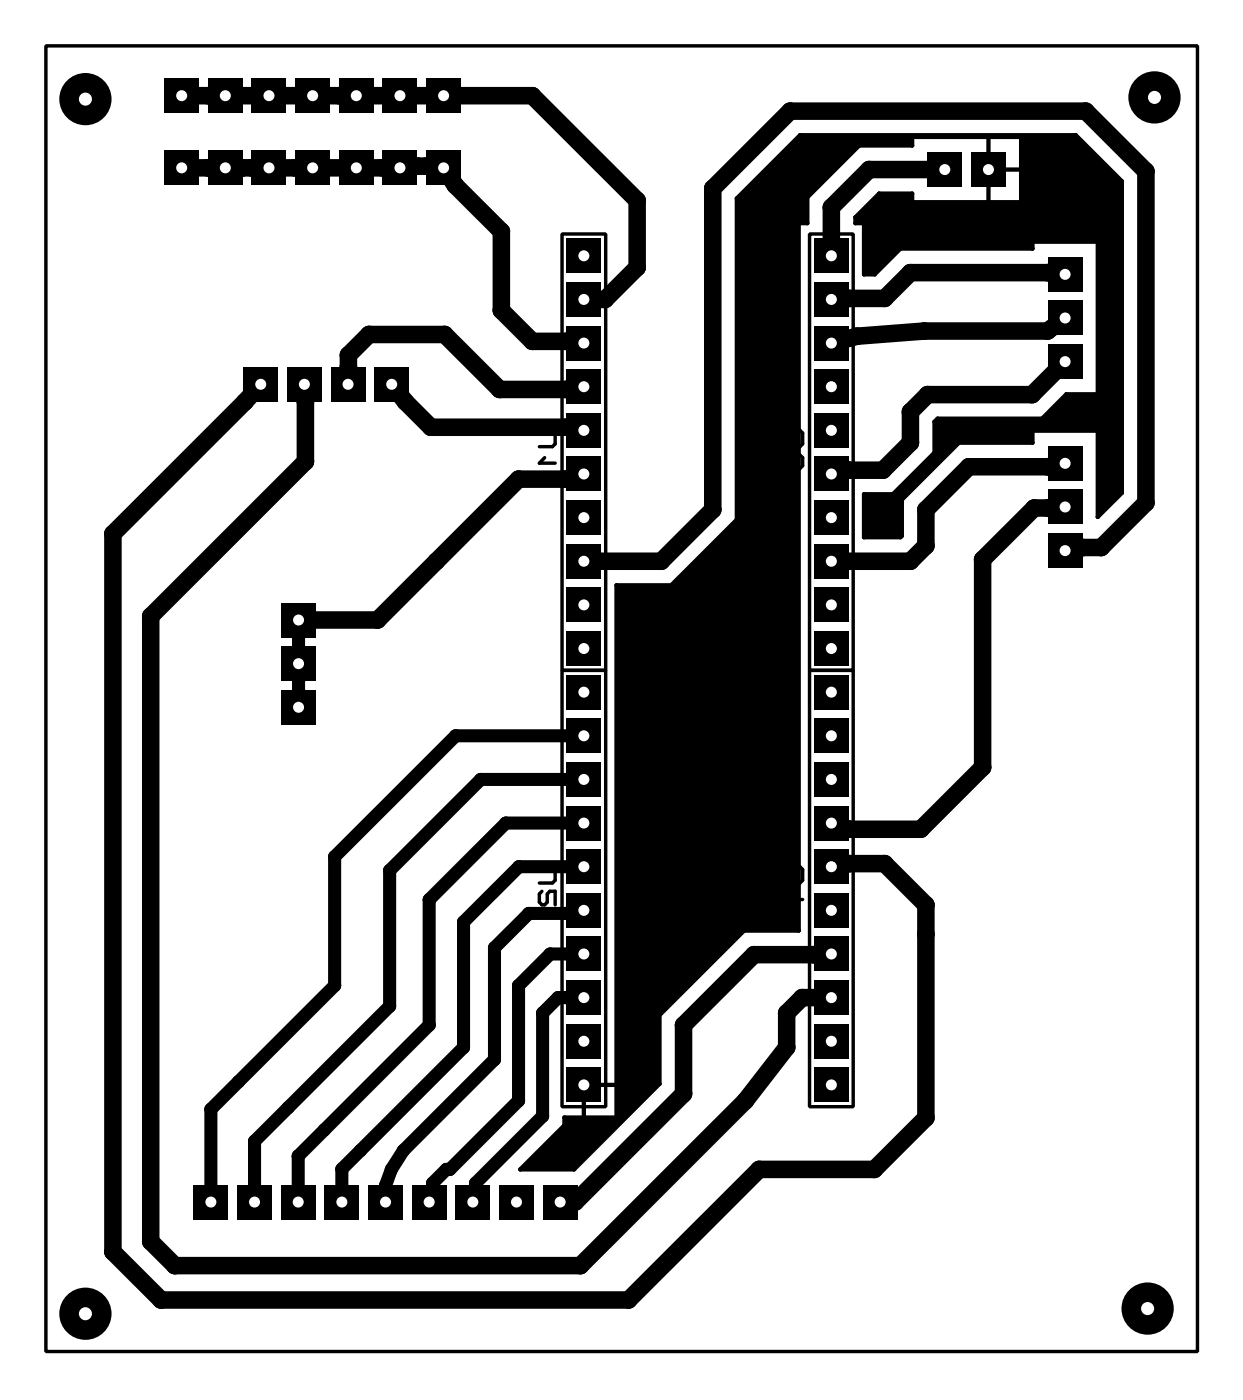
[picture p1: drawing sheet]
<svg xmlns="http://www.w3.org/2000/svg" width="72mm" height="81mm" viewBox="0 0 72 81" stroke-linecap="round" stroke-linejoin="round" font-family="sans-serif">
<g fill="none" stroke="#000" stroke-width="1">
<path d="M10.6 9.8h12.7l1-.1 1.5 .1 .7 1 2.7 2.7v4.6l1.8 1.8h1.9l1.1 .1M10.6 5.6h20.4l6.1 6.1v3.9l-1.9 1.8h-1.2M55 9.9h-4.4l-2.2 2.2v2.8M62 16l-1.1-.1h-7.9l-1.5 1.5h-3.1M62 18.5l-1.1 .8h-7.1l-3.9 .3-1.5 .4M15.2 22.4l-1 1-7.6 7.7v41.8l2.8 2.8h27.2l7.6-7.6h6.7l3-3v-12.4l-2.4-2.4h-2.1l-1 .1M17.7 22.4l.1 4.5-9 9v36.4l1.4 1.4h23.6l9.6-9.6 2.4-3.1v-2l.9-.9h1.7M20.2 22.4l.1-1.7 1.2-1.2h4.4l3.2 3.2h3.8l1.1-.2M22.8 22.4l.8 1 1.5 1.5h7.8l1.1 .1M34 27.6l-1.1 .3h-2.7l-8.2 8.2h-4.6M62 29.5l-1.8 .1-3 3v12.1l-3.6 3.6h-4.2l-1-.4M62 27l-1.1 .2h-4.5l-2.5 2.5v2.1l-.9 .9h-4.6"/>
<path d="M62 32l1-.1h1.1l2.6-2.6v-19.3l-3.5-3.5h-17.2l-4.5 4.5v18.7l-3 3h-4.5M62 21l-2 2h-6l-1 1v1.8l-1.6 1.6h-2l-1 .2M48.4 55.5l-4.5 .1-4.1 4.1v4l-6.3 6.3h-.9"/>
</g>
<g fill="#000">
<path d="M42.9 11.5l3.6-3.6h16.1l2.7 2.6v18.2l-1.4 1.4v-5h-3.8v.7h-4.3l-3.3 3.3v2.1l-.1 .1h-2.1v-2.5h1.6l2.5-2.5v-1.8l.1-.1h6.1l1.4-1.5h1.9v-8.8h-3.8v.4h-7.7l-1.5 1.5h-.6v-3h-.5v-.4l1.3-1.3h2v.5h6.3v-3.8h-6.3v.5h-3.1l-3 3v1.5h-.5v41.2h-3.2l-4.9 4.9v4l-5 5h-3.1l2.5-2.6v-.5h3.1v-30.9h3.1l3.9-3.9z" fill-rule="evenodd"/>
<circle cx="12.1" cy="5.6" r=".51"/>
<circle cx="12.1" cy="9.8" r=".51"/>
<circle cx="14.1" cy="9.8" r=".51"/>
<circle cx="14.6" cy="9.8" r=".51"/>
<circle cx="17.2" cy="9.8" r=".51"/>
<circle cx="19.7" cy="5.6" r=".51"/>
<circle cx="21.5" cy="19.5" r=".51"/>
<circle cx="22.2" cy="9.8" r=".51"/>
<circle cx="24.3" cy="9.7" r=".51"/>
<circle cx="24.8" cy="9.7" r=".51"/>
<circle cx="25.9" cy="19.5" r=".51"/>
<circle cx="26.5" cy="10.8" r=".51"/>
<circle cx="29.2" cy="13.5" r=".51"/>
<circle cx="29.2" cy="18.1" r=".51"/>
<circle cx="31" cy="19.9" r=".51"/>
<circle cx="31" cy="5.6" r=".51"/>
<circle cx="32.9" cy="19.9" r=".51"/>
<circle cx="35.2" cy="17.4" r=".51"/>
<circle cx="37.1" cy="15.6" r=".51"/>
<circle cx="37.1" cy="11.7" r=".51"/>
<circle cx="41.5" cy="11" r=".51"/>
<circle cx="42.9" cy="11.5" r=".12"/>
<circle cx="46" cy="6.5" r=".51"/>
<circle cx="46.5" cy="13" r=".12"/>
<circle cx="46.5" cy="7.9" r=".12"/>
<circle cx="47" cy="11.5" r=".12"/>
<circle cx="47" cy="13" r=".12"/>
<circle cx="48.4" cy="12.1" r=".51"/>
<circle cx="49.4" cy="17.4" r=".51"/>
<circle cx="49.8" cy="13" r=".12"/>
<circle cx="49.8" cy="12.6" r=".12"/>
<circle cx="49.9" cy="19.6" r=".51"/>
<circle cx="50" cy="8.5" r=".12"/>
<circle cx="50.3" cy="13" r=".12"/>
<circle cx="50.3" cy="16" r=".12"/>
<circle cx="50.6" cy="9.9" r=".51"/>
<circle cx="50.9" cy="16" r=".12"/>
<circle cx="51.1" cy="11.3" r=".12"/>
<circle cx="51.5" cy="17.4" r=".51"/>
<circle cx="52.4" cy="14.5" r=".12"/>
<circle cx="53" cy="15.9" r=".51"/>
<circle cx="53.1" cy="11.3" r=".12"/>
<circle cx="53.1" cy="8" r=".12"/>
<circle cx="53.1" cy="8.5" r=".12"/>
<circle cx="53.1" cy="11.8" r=".12"/>
<circle cx="53.8" cy="19.3" r=".51"/>
<circle cx="57.5" cy="8" r=".12"/>
<circle cx="57.5" cy="11.8" r=".12"/>
<circle cx="59.4" cy="9.9" r=".12"/>
<circle cx="59.4" cy="8" r=".12"/>
<circle cx="59.4" cy="11.8" r=".12"/>
<circle cx="60.1" cy="14.1" r=".12"/>
<circle cx="60.1" cy="14.5" r=".12"/>
<circle cx="60.9" cy="15.9" r=".51"/>
<circle cx="60.9" cy="19.3" r=".51"/>
<circle cx="62.6" cy="7.9" r=".12"/>
<circle cx="63.2" cy="6.5" r=".51"/>
<circle cx="63.9" cy="14.1" r=".12"/>
<circle cx="65.3" cy="10.5" r=".12"/>
<circle cx="66.7" cy="10" r=".51"/>
<circle cx="6.6" cy="31.1" r=".51"/>
<circle cx="8.8" cy="35.9" r=".51"/>
<circle cx="14.2" cy="23.4" r=".51"/>
<circle cx="17.4" cy="39.6" r=".38"/>
<circle cx="17.4" cy="37.1" r=".38"/>
<circle cx="17.8" cy="23.4" r=".51"/>
<circle cx="17.8" cy="26.9" r=".51"/>
<circle cx="20.3" cy="20.7" r=".51"/>
<circle cx="20.3" cy="21.3" r=".51"/>
<circle cx="22" cy="36.1" r=".51"/>
<circle cx="23.6" cy="23.4" r=".51"/>
<circle cx="25.1" cy="24.9" r=".51"/>
<circle cx="25.4" cy="32.7" r=".51"/>
<circle cx="29.1" cy="22.7" r=".51"/>
<circle cx="30.2" cy="27.9" r=".51"/>
<circle cx="32.9" cy="27.9" r=".51"/>
<circle cx="32.9" cy="24.9" r=".51"/>
<circle cx="32.9" cy="22.7" r=".51"/>
<circle cx="35.9" cy="34.1" r=".12"/>
<circle cx="38.5" cy="32.7" r=".51"/>
<circle cx="39" cy="34.1" r=".12"/>
<circle cx="41.5" cy="29.7" r=".51"/>
<circle cx="42.9" cy="30.2" r=".12"/>
<circle cx="49.4" cy="27.4" r=".51"/>
<circle cx="50.3" cy="31.3" r=".12"/>
<circle cx="50.3" cy="28.8" r=".12"/>
<circle cx="51.4" cy="27.4" r=".51"/>
<circle cx="51.9" cy="28.8" r=".12"/>
<circle cx="52.4" cy="31.3" r=".12"/>
<circle cx="52.5" cy="29.1" r=".12"/>
<circle cx="52.5" cy="31.2" r=".12"/>
<circle cx="53" cy="32.7" r=".51"/>
<circle cx="53" cy="24" r=".51"/>
<circle cx="53" cy="25.8" r=".51"/>
<circle cx="53.9" cy="31.8" r=".51"/>
<circle cx="53.9" cy="29.7" r=".51"/>
<circle cx="54" cy="23" r=".51"/>
<circle cx="54.4" cy="26.3" r=".12"/>
<circle cx="54.4" cy="24.5" r=".12"/>
<circle cx="54.5" cy="24.4" r=".12"/>
<circle cx="55.8" cy="25.8" r=".12"/>
<circle cx="56.4" cy="27.2" r=".51"/>
<circle cx="57.2" cy="32.6" r=".51"/>
<circle cx="60" cy="23" r=".51"/>
<circle cx="60.1" cy="25.8" r=".12"/>
<circle cx="60.1" cy="25.1" r=".12"/>
<circle cx="60.2" cy="29.6" r=".51"/>
<circle cx="60.6" cy="24.4" r=".12"/>
<circle cx="60.9" cy="29.6" r=".51"/>
<circle cx="60.9" cy="27.2" r=".51"/>
<circle cx="62" cy="22.9" r=".12"/>
<circle cx="63" cy="31.9" r=".51"/>
<circle cx="63.9" cy="25.1" r=".12"/>
<circle cx="63.9" cy="30.1" r=".12"/>
<circle cx="63.9" cy="22.9" r=".12"/>
<circle cx="64.1" cy="31.9" r=".51"/>
<circle cx="65.3" cy="28.7" r=".12"/>
<circle cx="66.7" cy="29.3" r=".51"/>
<circle cx="17.4" cy="40.1" r=".38"/>
<circle cx="19.5" cy="57.4" r=".38"/>
<circle cx="19.5" cy="49.9" r=".38"/>
<circle cx="22.7" cy="58.6" r=".38"/>
<circle cx="22.7" cy="50.7" r=".38"/>
<circle cx="25" cy="59.7" r=".38"/>
<circle cx="25" cy="52.4" r=".38"/>
<circle cx="26.5" cy="42.8" r=".38"/>
<circle cx="27" cy="53.7" r=".38"/>
<circle cx="28" cy="45.4" r=".38"/>
<circle cx="28.8" cy="55.2" r=".38"/>
<circle cx="29.4" cy="47.9" r=".38"/>
<circle cx="30.2" cy="57.4" r=".38"/>
<circle cx="30.2" cy="50.4" r=".38"/>
<circle cx="30.8" cy="53.2" r=".38"/>
<circle cx="31.6" cy="59" r=".38"/>
<circle cx="32" cy="55.5" r=".38"/>
<circle cx="32.5" cy="58.1" r=".38"/>
<circle cx="32.9" cy="53.2" r=".38"/>
<circle cx="32.9" cy="58.1" r=".38"/>
<circle cx="38.4" cy="59.1" r=".12"/>
<circle cx="39.8" cy="59.7" r=".51"/>
<circle cx="43.3" cy="54.2" r=".12"/>
<circle cx="43.9" cy="55.6" r=".51"/>
<circle cx="45.8" cy="59" r=".51"/>
<circle cx="46.5" cy="54.2" r=".12"/>
<circle cx="46.7" cy="58.1" r=".51"/>
<circle cx="47.3" cy="55.6" r=".51"/>
<circle cx="49.4" cy="48.3" r=".51"/>
<circle cx="49.4" cy="50.3" r=".51"/>
<circle cx="51.5" cy="50.3" r=".51"/>
<circle cx="53.6" cy="48.3" r=".51"/>
<circle cx="53.9" cy="54.4" r=".51"/>
<circle cx="53.9" cy="52.7" r=".51"/>
<circle cx="57.2" cy="44.7" r=".51"/>
<circle cx="6.6" cy="72.9" r=".51"/>
<circle cx="8.8" cy="72.3" r=".51"/>
<circle cx="9.4" cy="75.7" r=".51"/>
<circle cx="10.2" cy="73.7" r=".51"/>
<circle cx="12.3" cy="64.6" r=".38"/>
<circle cx="13.9" cy="63" r=".38"/>
<circle cx="14.8" cy="66.4" r=".38"/>
<circle cx="16.8" cy="64.5" r=".38"/>
<circle cx="17.3" cy="67.3" r=".38"/>
<circle cx="18.9" cy="65.8" r=".38"/>
<circle cx="19.9" cy="68" r=".38"/>
<circle cx="21" cy="67" r=".38"/>
<circle cx="22.4" cy="69" r=".38"/>
<circle cx="22.8" cy="68.1" r=".38"/>
<circle cx="23.5" cy="67" r=".38"/>
<circle cx="25.2" cy="68.9" r=".38"/>
<circle cx="26" cy="68.1" r=".38"/>
<circle cx="26.2" cy="68.1" r=".38"/>
<circle cx="27" cy="61" r=".38"/>
<circle cx="27.7" cy="68.9" r=".38"/>
<circle cx="28.8" cy="61.7" r=".38"/>
<circle cx="30.2" cy="64.1" r=".38"/>
<circle cx="30.3" cy="68.1" r=".12"/>
<circle cx="31.6" cy="65" r=".38"/>
<circle cx="32.8" cy="65" r=".12"/>
<circle cx="32.8" cy="65.5" r=".12"/>
<circle cx="33.4" cy="68.1" r=".12"/>
<circle cx="33.5" cy="70" r=".51"/>
<circle cx="33.8" cy="73.7" r=".51"/>
<circle cx="34" cy="65" r=".12"/>
<circle cx="35.9" cy="65" r=".12"/>
<circle cx="35.9" cy="63.1" r=".12"/>
<circle cx="36.6" cy="75.7" r=".51"/>
<circle cx="38.4" cy="63.1" r=".12"/>
<circle cx="39.8" cy="63.7" r=".51"/>
<circle cx="43.4" cy="64.1" r=".51"/>
<circle cx="44.2" cy="68.1" r=".51"/>
<circle cx="45.8" cy="61" r=".51"/>
<circle cx="50.9" cy="68.1" r=".51"/>
<circle cx="53.9" cy="65.1" r=".51"/>
</g>
<path d="M17.4 36.1v5.1M34 42.8h-7.5l-7 7.1v7.5l-7.2 7.2v5.4M34 55.5h-2l-1.8 1.9v6.7l-4 4h-.2l-.8 .8-.2 1.1M34 58.1h-1.5l-.9 .9v6l-3.9 3.9-.2 1.1M34 45.4h-6l-5.3 5.3v7.9l-7.9 7.8v3.6M34 47.9h-4.6l-4.4 4.5v7.3l-7.7 7.6v2.7M34 50.4h-3.8l-3.2 3.3v7.3l-7.1 7v2M34 53l-1.1 .2h-2.1l-2 2v6.5l-5.3 5.3-.7 1.1-.4 .9v1" fill="none" stroke="#000" stroke-width=".76"/>
<path d="M42.9 11.5l3.6-3.6h16.1l2.7 2.6v18.2l-1.4 1.4v-5h-3.8v.7h-4.3l-3.3 3.3v2.1l-.1 .1h-2.1v-2.5h1.6l2.5-2.5v-1.8l.1-.1h6.1l1.4-1.5h1.9v-8.8h-3.8v.4h-7.7l-1.5 1.5h-.6v-3h-.5v-.4l1.3-1.3h2v.5h6.3v-3.8h-6.3v.5h-3.1l-3 3v1.5h-.5v41.2h-3.2l-4.9 4.9v4l-5 5h-3.1l2.5-2.6v-.5h3.1v-30.9h3.1l3.9-3.9zM57.5 9.9h1.9M57.5 8v3.8M35.9 63.1h-1.9v1.9" fill="none" stroke="#000" stroke-width=".25"/>
<path d="M33 13.9h2v2h-2z" fill="#000"/>
<circle cx="34" cy="14.9" r=".32" fill="#fff"/>
<path d="M33 16.4h2v2h-2z" fill="#000"/>
<circle cx="34" cy="17.4" r=".32" fill="#fff"/>
<path d="M33 19h2v2h-2z" fill="#000"/>
<circle cx="34" cy="20" r=".32" fill="#fff"/>
<path d="M33 21.5h2v2h-2z" fill="#000"/>
<circle cx="34" cy="22.5" r=".32" fill="#fff"/>
<path d="M33 24h2v2.1h-2z" fill="#000"/>
<circle cx="34" cy="25" r=".32" fill="#fff"/>
<path d="M33 26.6h2v2h-2z" fill="#000"/>
<circle cx="34" cy="27.6" r=".32" fill="#fff"/>
<path d="M33 29.1h2v2h-2z" fill="#000"/>
<circle cx="34" cy="30.1" r=".32" fill="#fff"/>
<path d="M33 31.7h2v2h-2z" fill="#000"/>
<circle cx="34" cy="32.7" r=".32" fill="#fff"/>
<path d="M33 34.2h2v2h-2z" fill="#000"/>
<circle cx="34" cy="35.2" r=".32" fill="#fff"/>
<path d="M33 36.7h2v2.1h-2z" fill="#000"/>
<circle cx="34" cy="37.7" r=".32" fill="#fff"/>
<path d="M47.4 13.9h2v2h-2z" fill="#000"/>
<circle cx="48.4" cy="14.9" r=".32" fill="#fff"/>
<path d="M47.4 16.4h2v2h-2z" fill="#000"/>
<circle cx="48.4" cy="17.4" r=".32" fill="#fff"/>
<path d="M47.4 19h2v2h-2z" fill="#000"/>
<circle cx="48.4" cy="20" r=".32" fill="#fff"/>
<path d="M47.4 21.5h2v2h-2z" fill="#000"/>
<circle cx="48.4" cy="22.5" r=".32" fill="#fff"/>
<path d="M47.4 24h2v2.1h-2z" fill="#000"/>
<circle cx="48.4" cy="25" r=".32" fill="#fff"/>
<path d="M47.4 26.6h2v2h-2z" fill="#000"/>
<circle cx="48.4" cy="27.6" r=".32" fill="#fff"/>
<path d="M47.4 29.1h2v2h-2z" fill="#000"/>
<circle cx="48.4" cy="30.1" r=".32" fill="#fff"/>
<path d="M47.4 31.7h2v2h-2z" fill="#000"/>
<circle cx="48.4" cy="32.7" r=".32" fill="#fff"/>
<path d="M47.4 34.2h2v2h-2z" fill="#000"/>
<circle cx="48.4" cy="35.2" r=".32" fill="#fff"/>
<path d="M47.4 36.7h2v2.1h-2z" fill="#000"/>
<circle cx="48.4" cy="37.7" r=".32" fill="#fff"/>
<path d="M33 39.3h2v2h-2z" fill="#000"/>
<circle cx="34" cy="40.3" r=".32" fill="#fff"/>
<path d="M33 41.8h2v2h-2z" fill="#000"/>
<circle cx="34" cy="42.8" r=".32" fill="#fff"/>
<path d="M33 44.4h2v2h-2z" fill="#000"/>
<circle cx="34" cy="45.4" r=".32" fill="#fff"/>
<path d="M33 46.9h2v2h-2z" fill="#000"/>
<circle cx="34" cy="47.9" r=".32" fill="#fff"/>
<path d="M33 49.4h2v2.1h-2z" fill="#000"/>
<circle cx="34" cy="50.4" r=".32" fill="#fff"/>
<path d="M33 52h2v2h-2z" fill="#000"/>
<circle cx="34" cy="53" r=".32" fill="#fff"/>
<path d="M33 54.5h2v2h-2z" fill="#000"/>
<circle cx="34" cy="55.5" r=".32" fill="#fff"/>
<path d="M33 57.1h2v2h-2z" fill="#000"/>
<circle cx="34" cy="58.1" r=".32" fill="#fff"/>
<path d="M33 59.6h2v2h-2z" fill="#000"/>
<circle cx="34" cy="60.6" r=".32" fill="#fff"/>
<path d="M33 62.1h2v2.1h-2z" fill="#000"/>
<circle cx="34" cy="63.1" r=".32" fill="#fff"/>
<path d="M47.4 39.3h2v2h-2z" fill="#000"/>
<circle cx="48.4" cy="40.3" r=".32" fill="#fff"/>
<path d="M47.4 41.8h2v2h-2z" fill="#000"/>
<circle cx="48.4" cy="42.8" r=".32" fill="#fff"/>
<path d="M47.4 44.4h2v2h-2z" fill="#000"/>
<circle cx="48.4" cy="45.4" r=".32" fill="#fff"/>
<path d="M47.4 46.9h2v2h-2z" fill="#000"/>
<circle cx="48.4" cy="47.9" r=".32" fill="#fff"/>
<path d="M47.4 49.4h2v2.1h-2z" fill="#000"/>
<circle cx="48.4" cy="50.4" r=".32" fill="#fff"/>
<path d="M47.4 52h2v2h-2z" fill="#000"/>
<circle cx="48.4" cy="53" r=".32" fill="#fff"/>
<path d="M47.4 54.5h2v2h-2z" fill="#000"/>
<circle cx="48.4" cy="55.5" r=".32" fill="#fff"/>
<path d="M47.4 57.1h2v2h-2z" fill="#000"/>
<circle cx="48.4" cy="58.1" r=".32" fill="#fff"/>
<path d="M47.4 59.6h2v2h-2z" fill="#000"/>
<circle cx="48.4" cy="60.6" r=".32" fill="#fff"/>
<path d="M47.4 62.1h2v2.1h-2z" fill="#000"/>
<circle cx="48.4" cy="63.1" r=".32" fill="#fff"/>
<path d="M54 8.9h2v2h-2z" fill="#000"/>
<circle cx="55" cy="9.9" r=".32" fill="#fff"/>
<path d="M56.5 8.9h2v2h-2z" fill="#000"/>
<circle cx="57.5" cy="9.9" r=".32" fill="#fff"/>
<path d="M61 26h2v2h-2z" fill="#000"/>
<circle cx="62" cy="27" r=".32" fill="#fff"/>
<path d="M61 28.5h2v2h-2z" fill="#000"/>
<circle cx="62" cy="29.5" r=".32" fill="#fff"/>
<path d="M61 31h2v2.1h-2z" fill="#000"/>
<circle cx="62" cy="32" r=".32" fill="#fff"/>
<path d="M11.3 69h2v2h-2z" fill="#000"/>
<circle cx="12.3" cy="70" r=".32" fill="#fff"/>
<path d="M13.8 69h2v2h-2z" fill="#000"/>
<circle cx="14.8" cy="70" r=".32" fill="#fff"/>
<path d="M16.3 69h2.1v2h-2.1z" fill="#000"/>
<circle cx="17.3" cy="70" r=".32" fill="#fff"/>
<path d="M18.9 69h2v2h-2z" fill="#000"/>
<circle cx="19.9" cy="70" r=".32" fill="#fff"/>
<path d="M21.4 69h2v2h-2z" fill="#000"/>
<circle cx="22.4" cy="70" r=".32" fill="#fff"/>
<path d="M24 69h2v2h-2z" fill="#000"/>
<circle cx="25" cy="70" r=".32" fill="#fff"/>
<path d="M26.5 69h2v2h-2z" fill="#000"/>
<circle cx="27.5" cy="70" r=".32" fill="#fff"/>
<path d="M29 69h2.1v2h-2.1z" fill="#000"/>
<circle cx="30" cy="70" r=".32" fill="#fff"/>
<path d="M31.6 69h2v2h-2z" fill="#000"/>
<circle cx="32.6" cy="70" r=".32" fill="#fff"/>
<path d="M61 15h2v2h-2z" fill="#000"/>
<circle cx="62" cy="16" r=".32" fill="#fff"/>
<path d="M61 17.5h2v2h-2z" fill="#000"/>
<circle cx="62" cy="18.5" r=".32" fill="#fff"/>
<path d="M61 20h2v2.1h-2z" fill="#000"/>
<circle cx="62" cy="21" r=".32" fill="#fff"/>
<path d="M14.2 21.4h2v2h-2z" fill="#000"/>
<circle cx="15.2" cy="22.4" r=".32" fill="#fff"/>
<path d="M16.7 21.4h2v2h-2z" fill="#000"/>
<circle cx="17.7" cy="22.4" r=".32" fill="#fff"/>
<path d="M19.2 21.4h2.1v2h-2.1z" fill="#000"/>
<circle cx="20.2" cy="22.4" r=".32" fill="#fff"/>
<path d="M21.8 21.4h2v2h-2z" fill="#000"/>
<circle cx="22.8" cy="22.4" r=".32" fill="#fff"/>
<path d="M9.6 8.8h2v2h-2z" fill="#000"/>
<circle cx="10.6" cy="9.8" r=".32" fill="#fff"/>
<path d="M12.1 8.8h2v2h-2z" fill="#000"/>
<circle cx="13.1" cy="9.8" r=".32" fill="#fff"/>
<path d="M14.6 8.8h2.1v2h-2.1z" fill="#000"/>
<circle cx="15.6" cy="9.8" r=".32" fill="#fff"/>
<path d="M17.2 8.8h2v2h-2z" fill="#000"/>
<circle cx="18.2" cy="9.8" r=".32" fill="#fff"/>
<path d="M19.7 8.8h2v2h-2z" fill="#000"/>
<circle cx="20.7" cy="9.8" r=".32" fill="#fff"/>
<path d="M22.3 8.8h2v2h-2z" fill="#000"/>
<circle cx="23.3" cy="9.8" r=".32" fill="#fff"/>
<path d="M24.8 8.8h2v2h-2z" fill="#000"/>
<circle cx="25.8" cy="9.8" r=".32" fill="#fff"/>
<path d="M16.4 40.2h2v2h-2z" fill="#000"/>
<circle cx="17.4" cy="41.2" r=".32" fill="#fff"/>
<path d="M16.4 37.6h2v2h-2z" fill="#000"/>
<circle cx="17.4" cy="38.6" r=".32" fill="#fff"/>
<path d="M16.4 35.1h2v2h-2z" fill="#000"/>
<circle cx="17.4" cy="36.1" r=".32" fill="#fff"/>
<path d="M9.6 4.6h2v2h-2z" fill="#000"/>
<circle cx="10.6" cy="5.6" r=".32" fill="#fff"/>
<path d="M12.1 4.6h2v2h-2z" fill="#000"/>
<circle cx="13.1" cy="5.6" r=".32" fill="#fff"/>
<path d="M14.6 4.6h2.1v2h-2.1z" fill="#000"/>
<circle cx="15.6" cy="5.6" r=".32" fill="#fff"/>
<path d="M17.2 4.6h2v2h-2z" fill="#000"/>
<circle cx="18.2" cy="5.6" r=".32" fill="#fff"/>
<path d="M19.7 4.6h2v2h-2z" fill="#000"/>
<circle cx="20.7" cy="5.6" r=".32" fill="#fff"/>
<path d="M22.3 4.6h2v2h-2z" fill="#000"/>
<circle cx="23.3" cy="5.6" r=".32" fill="#fff"/>
<path d="M24.8 4.6h2v2h-2z" fill="#000"/>
<circle cx="25.8" cy="5.6" r=".32" fill="#fff"/>
<circle cx="5" cy="5.8" r="1.52" fill="#000"/>
<circle cx="5" cy="5.8" r=".38" fill="#fff"/>
<circle cx="67.2" cy="5.7" r="1.52" fill="#000"/>
<circle cx="67.2" cy="5.7" r=".38" fill="#fff"/>
<circle cx="5" cy="76.5" r="1.52" fill="#000"/>
<circle cx="5" cy="76.5" r=".38" fill="#fff"/>
<circle cx="66.8" cy="76.2" r="1.52" fill="#000"/>
<circle cx="66.8" cy="76.2" r=".38" fill="#fff"/>
<g fill="none" stroke="#000" stroke-width=".2">
<path d="M2.7 2.7h67v76h-67zM32.7 13.6h2.5v25.4h-2.5zM47.1 13.6h2.5v25.4h-2.5zM31.7 26.6l-.3 .4h.9M32 25h.1l.2 .2v.6l-.2 .2h-.7M32.7 39h2.5v25.4h-2.5zM45.9 26.5l-.1 .1v.5l.1 .2h.2l.1-.2M46.2 26.8v.3M46.4 25h.1l.2 .2v.6l-.2 .2h-.7M46.5 26.5l.2 .1v.5l-.2 .2h-.1l-.2-.2M47.1 39h2.5v25.4h-2.5zM31.5 51.9l-.1 .1v.5l.1 .2h.2l.1-.2v-.5l.2-.1h.3v.8"/>
<path d="M32 50.4h.1l.2 .2v.6l-.2 .2h-.7M46.4 50.4h.1l.2 .2v.6l-.2 .2h-.7M46.7 52.4h-.9l.6-.7v1"/>
</g>
</svg>
